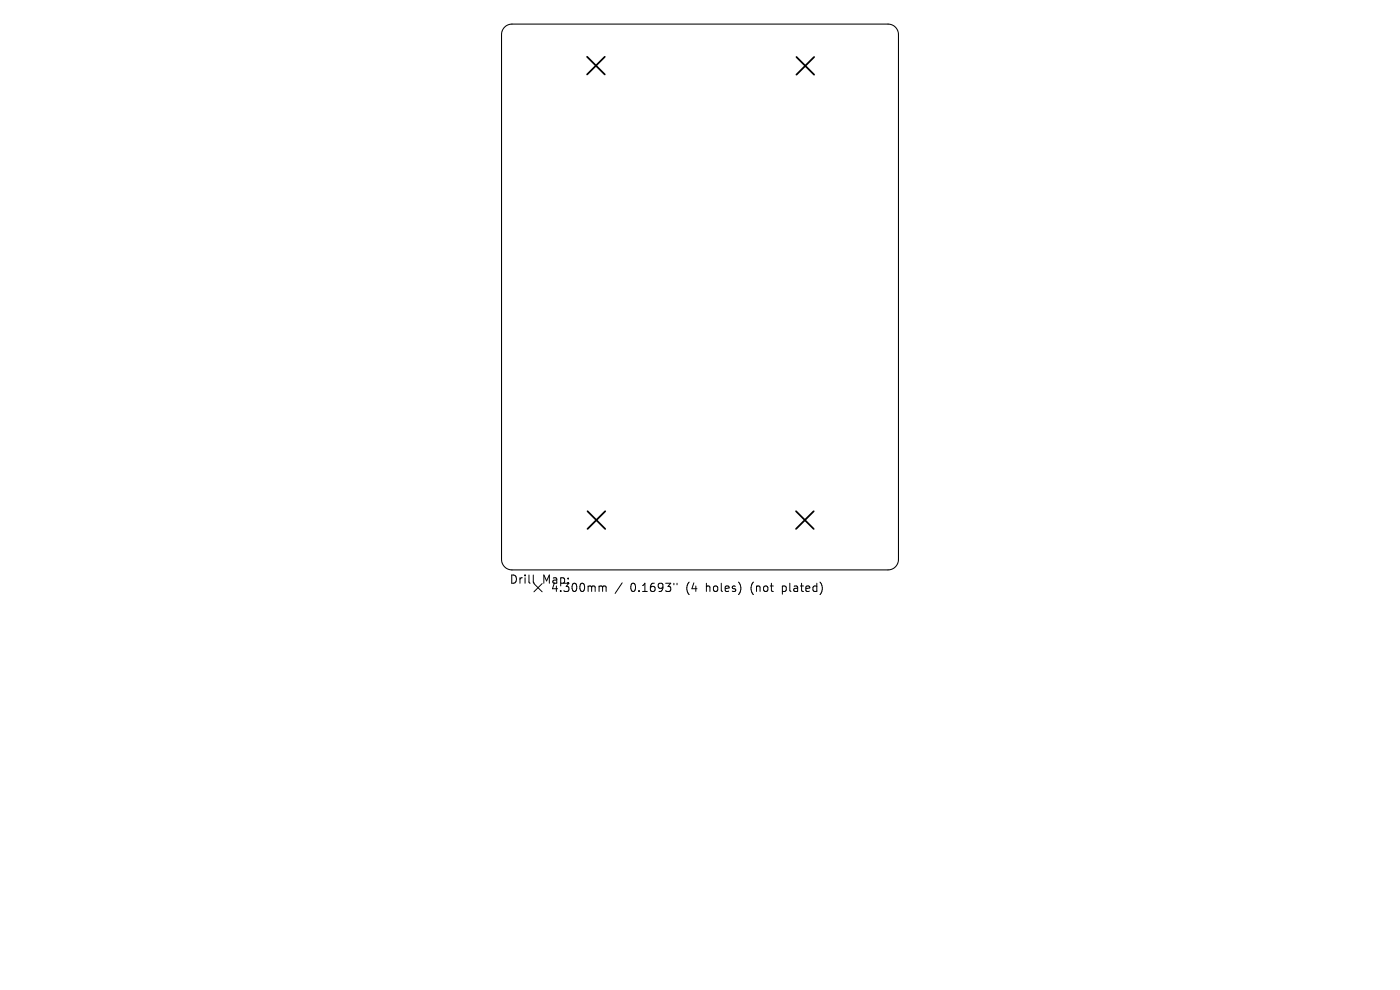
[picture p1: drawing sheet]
<svg xmlns="http://www.w3.org/2000/svg" width="297mm" height="210mm" viewBox="0 0 297 210" stroke-linecap="round" stroke-linejoin="round" font-family="sans-serif">
<defs><g id="words">
<g font-size="2.4">
<text x="108" y="124.1">Drill</text>
<text x="115" y="124.1">Map:</text>
<text x="116.8" y="125.8">4.300mm</text>
<text x="133.7" y="125.8">0.1693&quot;</text>
<text x="145.7" y="125.8">(4</text>
<text x="150" y="125.8">holes)</text>
<text x="159.7" y="125.8">(not</text>
<text x="166.5" y="125.8">plated)</text>
</g>
</g></defs>
<path d="M107 5.8l.9-.6 .7-.1h79.8a2.22 2.22 0 0 1 2.2 2.2v111.4a2.22 2.22 0 0 1-2.2 2.2h-79.8a2.22 2.22 0 0 1-2.2-2.2v-111.4l.2-.9z" fill="none" stroke="#000" stroke-width=".22"/>
<path d="M124.6 12l3.7 3.8M128.3 12l-3.7 3.8M169 12.1l3.7 3.7M172.7 12.1l-3.7 3.7M124.6 108.4l3.8 3.8M128.4 108.4l-3.8 3.8M168.9 108.4l3.7 3.8M172.6 108.4l-3.7 3.8" fill="none" stroke="#000" stroke-width=".38"/>
<path d="M113.1 122v1.5l.3 .2M113.3 123.8l1.7 1.7M115 123.8l-1.7 1.7M127.3 124.3l.5 .1v.2M127.8 124.6l.3-.3 .4 .1 .1 1.1M127.8 124.6v.9M132 123.6l-1.5 2.3M143 123.7v.4M143.6 123.7v.4" fill="none" stroke="#000" stroke-width=".21"/>
<use href="#words"/>
</svg>
